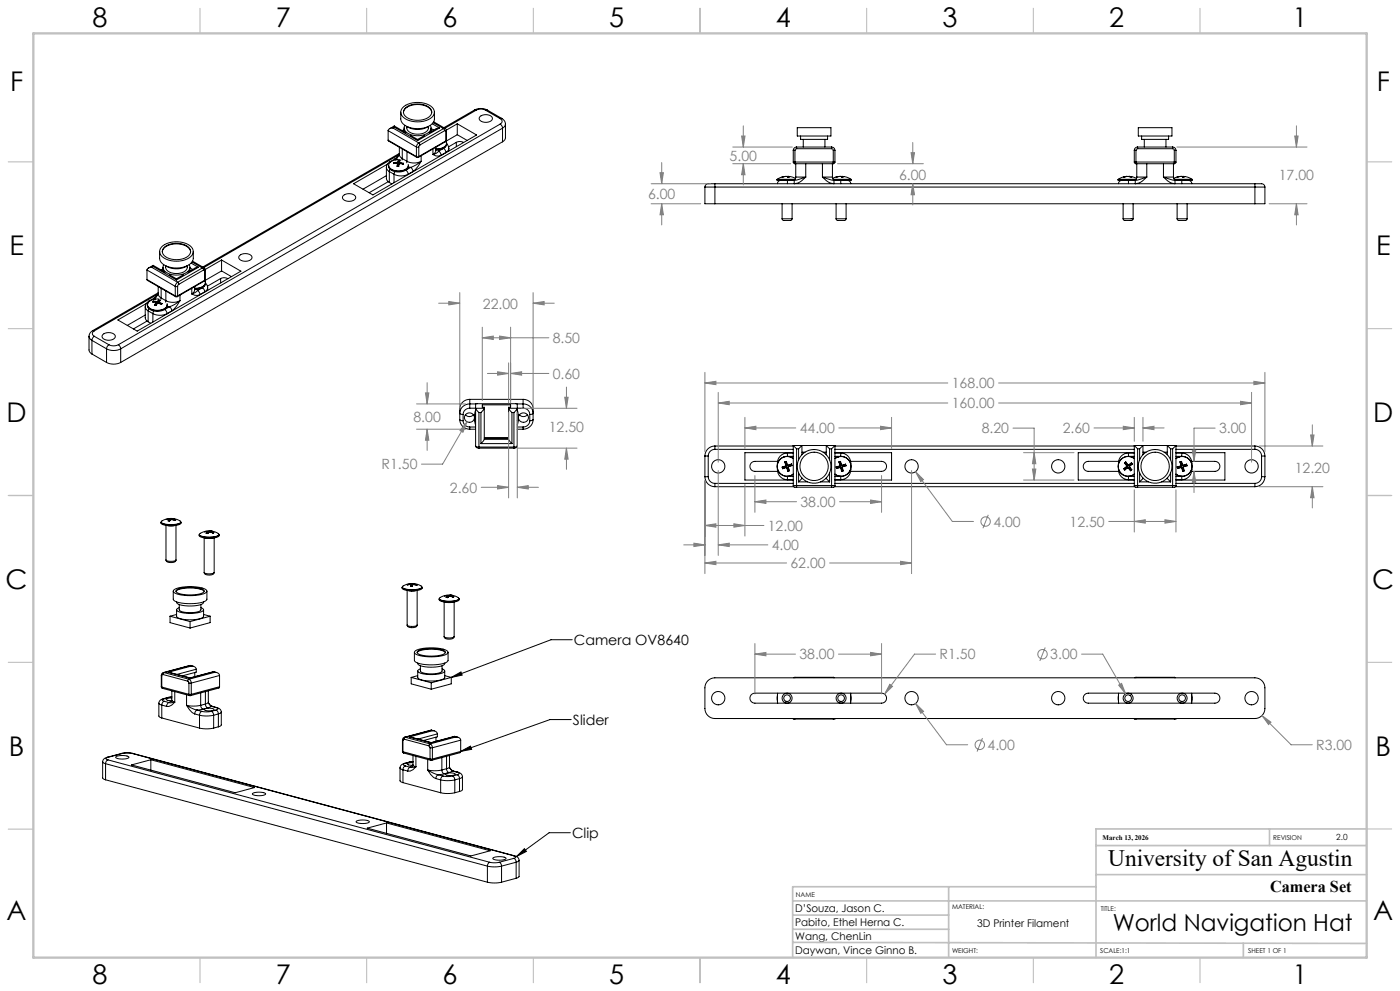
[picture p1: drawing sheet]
<svg xmlns="http://www.w3.org/2000/svg" width="420mm" height="297mm" viewBox="0 0 420 297" stroke-linecap="round" stroke-linejoin="round" font-family="sans-serif">
<defs><g id="words">
<g font-size="8.1">
<text x="27.7" y="8">8</text>
<text x="82.7" y="8">7</text>
<text x="132.7" y="8">6</text>
<text x="182.7" y="8">5</text>
<text x="232.7" y="8">4</text>
<text x="282.7" y="8">3</text>
<text x="332.7" y="8">2</text>
<text x="387.7" y="8">1</text>
<text x="3" y="27.2">F</text>
<text x="413" y="27.2">F</text>
<text x="2.8" y="76.5">E</text>
<text x="412.8" y="76.5">E</text>
<text x="2" y="126.5">D</text>
<text x="412" y="126.5">D</text>
<text x="1.7" y="176.5">C</text>
<text x="411.7" y="176.5">C</text>
<text x="2.7" y="226.5">B</text>
<text x="412.7" y="226.5">B</text>
<text x="2" y="275.7">A</text>
<text x="412" y="275.7">A</text>
<text x="27.7" y="295">8</text>
<text x="82.7" y="295">7</text>
<text x="132.7" y="295">6</text>
<text x="182.7" y="295">5</text>
<text x="232.7" y="295">4</text>
<text x="282.7" y="295">3</text>
<text x="332.7" y="295">2</text>
<text x="387.7" y="295">1</text>
</g>
<g font-size="7.1">
<text x="332.5" y="259.6">University of San Agustin</text>
<text x="333.8" y="279">World Navigation Hat</text>
</g>
<text font-size="4.9" x="381" y="267.5">Camera Set</text>
<g font-size="4.2" fill="#808080">
<text x="218.9" y="48.3">5.00</text>
<text x="269.7" y="53.9">6.00</text>
<text x="383.7" y="53.9">17.00</text>
<text x="194.4" y="59.6">6.00</text>
<text x="144.9" y="92.5">22.00</text>
<text x="165.8" y="102.8">8.50</text>
<text x="165.8" y="113.5">0.60</text>
<text x="285.5" y="116.4">168.00</text>
<text x="285.5" y="122.4">160.00</text>
<text x="124" y="126.5">8.00</text>
<text x="164.7" y="129.5">12.50</text>
<text x="239.9" y="129.9">44.00</text>
<text x="294.5" y="129.9">8.20</text>
<text x="318.8" y="129.9">2.60</text>
<text x="365.7" y="129.9">3.00</text>
<text x="114.5" y="140.7">R1.50</text>
<text x="388.4" y="141.6">12.20</text>
<text x="135" y="147.6">2.60</text>
<text x="240.1" y="152">38.00</text>
<text x="230.3" y="159.1">12.00</text>
<text x="298" y="157.9">4.00</text>
<text x="320.9" y="157.9">12.50</text>
<text x="231.5" y="164.9">4.00</text>
<text x="237.2" y="170.3">62.00</text>
<text x="239.8" y="197.6">38.00</text>
<text x="281.9" y="197.6">R1.50</text>
<text x="315.1" y="197.6">3.00</text>
<text x="296.3" y="224.8">4.00</text>
<text x="394.9" y="224.8">R3.00</text>
</g>
<g font-size="4.2">
<text x="172.2" y="193.4">Camera OV8640</text>
<text x="171.9" y="217.3">Slider</text>
<text x="171.6" y="251.2">Clip</text>
</g>
<g font-size="3.2">
<text x="238.5" y="273.3">D’Souza, Jason C.</text>
<text x="238.5" y="281.6">Wang, ChenLin</text>
<text x="238.5" y="277.6">Pabito, Ethel Herna C.</text>
<text x="293.1" y="277.9">3D Printer Filament</text>
<text x="238.5" y="285.8">Daywan, Vince Ginno B.</text>
</g>
<text font-size="2.5" x="400.9" y="251.8">2.0</text>
<text font-size="2.1" x="330.8" y="251.8">March 13, 2026</text>
<g font-size="2">
<text x="382" y="251.8">REVISION</text>
<text x="238.7" y="268.7">NAME</text>
<text x="285.6" y="272.5">MATERIAL:</text>
<text x="330.2" y="273">TITLE:</text>
<text x="285.6" y="285.5">WEIGHT:</text>
<text x="330.1" y="285.6">SCALE:1:1</text>
<text x="374.5" y="285.6">SHEET 1 OF 1</text>
</g>
</g></defs>
<g fill="none" stroke="#000" stroke-width=".3">
<path d="M116.4 39.2l8.5 4.9M116.4 39.2v2.8M117.9 38.3a1.25 1.25 0 0 0-1.5 .9M117.9 38.3l7.7 4.5M118.3 37.8v.3M118.3 37.8l3.5 2M118.3 37.8l-1.4 .8M118.3 38.1l-.4 .2M118.3 38.1l7 4M120.2 33.6v2.1a3.5 3.5 0 0 0 3.5 2.7 5.9 5.9 0 0 0 6.5-2.2l.1-2.6M120.7 32.4a7.1 7.1 0 0 1 9-.2 2.19 2.19 0 0 1-1.2 3.6 7.3 7.3 0 0 1-7.9-1 1.83 1.83 0 0 1 .1-2.4zM121 33.7a3.2 3.2 0 0 1 3.3-2.3 4.8 4.8 0 0 1 5.2 2v.3"/>
<path d="M121.2 38.3v1.2M121.2 38.8l-.5 .4M121.5 37.6a1.82 1.82 0 0 0 1.4 2.6 5.5 5.5 0 0 0 6.2-1.1l.2-.9-.2-.6M121.8 32.2a5.9 5.9 0 0 1 7.5 .6 1.99 1.99 0 0 1-1.6 2.8 5.8 5.8 0 0 1-6.5-1.2 1.61 1.61 0 0 1 .6-2.2zM122 37.9a2.17 2.17 0 0 0 2.4 2.3 3.6 3.6 0 0 0 4.1-1.6v-.7M122.1 37.9a6.1 6.1 0 0 0 6.4 0M129.3 38.3v1.2M129.3 39.3l.2 .1M129.3 38.5l.8 .5M129.7 37.1l2.2 1.2M130 36.8l3.1 1.7M130.1 36.5l3.5 2"/>
<path d="M131.9 38.3l-.8 .2-2.4 1.3M131.9 38.3l-6.6 3.8M133.1 38.5l.3 .7M133.1 38.5l-7.5 4.3M133.4 39.2l.4 .2M133.4 39.2l-7.4 4.2M133.6 38.5l.3 .7M133.6 38.5h-.5M133.8 39.4v2.8M133.9 39.2l-.1 .2M133.9 39.2v2.8M137.2 37.1l-3.3 1.9"/>
<path d="M137.2 37.1l5.8 3.4-31.1 17.9-5.8-3.3 10.1-5.9M137.2 37.1v3.3M142.3 33l1.8-.5 2.1 .5M142.3 33h.5M142.3 33l-9.1 5.3M142.8 33a3.1 3.1 0 0 1 2.9 0M142.8 33l-9.3 5.4M144 34.9a2.65 2.65 0 0 1 3.7 .4 1.95 1.95 0 0 1-2.8 1.3 1 1 0 0 1-1-.6 1 1 0 0 1 .1-1.1zM145.7 33l4.4 2.6M146.2 33h-.5M146.2 33l4.4 2.5M150.1 35.6a.86 .86 0 0 1 .5 .8 .86 .86 0 0 1-.5 .8"/>
<path d="M150.1 37.2l.5 .5 .2 .7M150.1 37.2l-114.6 66.1M150.6 35.5l.7 .7 .3 1M150.6 35.5l-.5 .1M150.8 38.4l-114.6 66.1M150.8 38.4v4.1M151.6 37.2v4.1l-.2 .6-.6 .6M151.6 37.2l-.2 .7-.6 .5M239.2 38.3h10.1v2.5h-10.1zM341.5 38.3h10.1v2.5h-10.1zM103 58.6a2.65 2.65 0 0 1 3.7 .4 1.95 1.95 0 0 1-2.8 1.2 1 1 0 0 1-1-.5 1 1 0 0 1 .1-1.1zM115.9 50.2l.1 3.6 .8 .9"/>
<path d="M115.9 50.2l.2 .6 .7 .6M115.9 52.7l-7 4M116.4 42l8.6 5.1M116.4 42l8.5 4.9M116.5 54.5l-5.8 3.3M116.6 49.6a3.3 3.3 0 0 0 4.5 1.5 1.87 1.87 0 0 0 1.5-1.5 2.24 2.24 0 0 1-2.8 1.9 2.61 2.61 0 0 1-3.2-1.9zM116.8 51.4l1.4 .8M116.8 51.4v3.3M116.8 54.7l.8 .4M117 50.7l-.2 .7M117 48.5l-.9 .9-.2 .8M117.3 48.5h-.3"/>
<path d="M118.1 48.7v.3h1.1M118.1 48.7l.1 .2M118.2 52.2a4.7 4.7 0 0 0 4.3 0M118.2 52.2v2.6M118.2 48.9h.1M118.2 48.9v.1M118.4 47.7h.5M118.4 47.7l-1.4 .8M118.4 47.7l1.4-1.5-.9 1.5M118.5 51.4l-.3 .8M118.9 47.7l.1 .2M118.9 47.7l-.3 .2"/>
<path d="M119.1 49.8h.5M119.2 49h.1M119.2 48.9l.2 .2M119.2 49.8h.3M119.2 48.8l-1 .1M119.2 48.8v.1M119.2 48.7h-1.1M119.2 48.7v.1M119.3 49l-.2 .8M119.3 49l.1 .1M119.3 48.6l-.1 .1M119.3 48.6l.1 .1"/>
<path d="M119.4 49.1h.1M119.4 49.1l-.3 .7M119.4 49.6l-.1 .2M119.4 49.1v.5M119.4 49.6h.1M119.4 49.2v.1M119.4 48.7l-.2 .1M119.4 48.7v.5M119.5 48.1l.5 .1M119.5 48.1l-.2 .5M119.5 48.1l.1 .2M119.5 49.8h.1"/>
<path d="M119.6 48.3h.3M119.6 48.6l-.2 .6M119.6 48.6h.2M119.6 48.3v.3M119.6 48.3l-.2 .4M119.6 48.3h.1M119.6 46.4l-58.5 33.8M119.7 49.1l-.2 .7M119.7 48.7v.3M119.7 48.7l.2 .2M119.7 48.7h.1M119.8 49.1l-.2 .7"/>
<path d="M119.8 49.1h-.1M119.8 44.1l.1 2.5 .8 .9M119.8 46l-59 34M119.8 48.7h.1M119.8 48.7h-.1M119.9 48.3l-.2 .4M119.9 49l-.1 .1M119.9 49h.1M119.9 49l-.2 .1M119.9 48.9l1 .2M119.9 48.9v.1M119.9 48.7l1.1 .2"/>
<path d="M119.9 48.7v.2M120 48.2l-.2 .5M120 48.2l-.1 .1M120.1 47.9a3.2 3.2 0 0 0-3.5 1.4 2.52 2.52 0 0 0 3.2 1.9l1.3-.2a1.54 1.54 0 0 0 1.4-1.7M120.7 47.5l-.1 .5M120.7 47.5l1.4 .8M120.7 44.6v2.9M120.9 49.1v.1M120.9 49.1h.1M121 48.9v.3l-1.1-.2M121 48.9l-.1 .2M121.7 51l.5 .5 .3 .7"/>
<path d="M121.7 51h.1M122.1 48.3a4.7 4.7 0 0 0 4.2 0M122.1 48.3l-.1 .5M122.1 45.5v2.8M122.5 52.2v.1M122.5 50l.7 .2M123.1 40.6l2.2 1.2M123.2 50.2l.5 .5 .2 .7M123.2 50.2l-1.5 .8M123.9 51.4l-1.4 .8M124.9 44.1h.7M124.9 46.9h.7"/>
<path d="M124.9 46.9l.1 .2M124.9 44.1v2.8M125 47.1h.5M125.3 41.8v.3M125.6 42.8l-.5 .6-.2 .7M125.6 42.8l.4 .6M125.6 46.9l-.1 .2M125.6 44.1v2.8M126 43.4l-.4 .7M126.3 48.3l-.8 1.5-1.6 1.6M126.3 48.3l-1.4 1.1-1.7 .8M126.3 46.7v1.6"/>
<path d="M127.4 40.6l-2.1 1.2M129.9 46.3a2.26 2.26 0 0 0 2.4 .2M129.9 44.6v1.7M130.8 44.1a1.82 1.82 0 0 1-.9 2.2M131.4 44.9l.2 .4M131.6 45.3l-.7 .7-1 .3M131.6 45.3l.5 .5 .2 .7M133.1 44.5l.5 .5 .2 .7M133.1 44.5l-1.5 .8M133.1 44.5h.1M133.7 42.5l-8.2 4.6M133.8 42.2l-.1 .3"/>
<path d="M133.8 45.7v.1M133.8 42.2l-8.2 4.7M133.8 45.7l-1.5 .8M133.9 42l-.2 .5M133.9 42l-.1 .2M134 43.1l.5 .8 .1 .6M134 43l-.2-.6a1.38 1.38 0 0 1-1.1 1.9l-1.9 .3M134 43a2.55 2.55 0 0 1-3.2 1.9M134 43a2.67 2.67 0 0 1-3.2 1.7M134.6 44.5l-.2 .6-.6 .6M134.6 44.5v.8M136.9 42.7l1.3-.3 .9 .3"/>
<path d="M136.9 42.7l-2.3 1.3M136.9 42.7v1.3M137.2 40.4l-3.4 1.9M137.2 40.4l3 1.7M150.8 42.5l-114.6 66.1M211.5 56.1h3M211.5 56.1v5h3M214.5 55.1v1M214.5 55.1h-2a1 1 0 0 0-1 1M214.5 56.1v5M214.5 56.1h162M214.5 55.1h162"/>
<path d="M233.1 53.8v.3h3.1v1M233.1 53.8h5.4M233.2 53.7l-.1 .1M233.2 53.7h5.3M234.1 54.1h.1M234.2 54.1a1 1 0 0 0-1 1M235.4 52.9h.5M235.4 52.9l-2.2 .8M235.9 52.9l.9 .1-.3-.1M235.9 52.9l-1.3 .1 .8-.1M236.2 54.1h2.1M236.2 52.9h.1"/>
<path d="M236.3 52.9h.1M236.3 52.9h-.2M236.4 53h.1M236.4 53h.2M236.4 52.9h.1M236.5 52.9h.1M236.5 52.9l-.1 .1M236.5 52.9l2.1 .6M238 48.6h.5M238 45.1h.5M238 48.6l.5 .5M238 45.1v3.5"/>
<path d="M238.5 48.6v.5M238.5 48.6h11.5M238.5 45.1v3.5M238.5 49.1h11.5M238.7 53.1h3M238.7 53.1l-.1 .5M238.7 49.1v4M239 44.6l-.5 .5M239 44.1a1 1 0 0 0-1 1M239 44.1v.5M239 44.6h10.5M239 44.1h10.5"/>
<path d="M240.2 40.8v1h8.1v-1M241 41.8v2.3M241.7 53.1a5 5 0 0 1-3.4 2v-1M241.7 53.1l-3.4 1M241.7 49.1v4M246.7 53.1a4.9 4.9 0 0 0 3.5 2v-1M246.7 53.1h3M246.7 53.1l3.5 1M246.7 49.1v4M247.5 41.8v2.3M249.5 44.6l.5 .5M249.5 44.1v.5"/>
<path d="M249.5 44.1a1 1 0 0 1 1 1M249.7 53.1l.2 .5M249.7 49.1v4M249.9 53.7h5.4M250 53.8h5.3M250 48.6h.5M250 45.1h.5M250 48.6v.5M250 45.1v3.5M250.2 54.1h2.1M250.5 48.6l-.5 .5M250.5 45.1v3.5"/>
<path d="M251.4 52.9l-1.6 .6M252 52.9h-.6M252.1 52.9h.1M252.1 52.9l-1.3 .1 .6-.1M252.2 52.9h-.2M252.2 52.9l.3 .1M252.6 53h.1M252.6 52.9h-.3M252.7 52.9l1.4 .2 1.2 .6M252.7 52.9l.3 .1h-.5M252.7 52.9l-.1 .1M254.3 54.1h-.1a1 1 0 0 1 1 1"/>
<path d="M255.3 53.7v.1M255.3 53.8v.3h-3.1v1M335.4 53.8v.3h3.1v1M335.4 53.8h5.4M335.5 53.7l-.1 .1M335.5 53.7h5.4M336.4 54.1h.1M336.5 54.1a1 1 0 0 0-1 1M338 52.9l-1.3 .2-1.2 .6M338 52.9h.1M338 52.9l-.9 .1 1.3-.1 1.1 .1-.6-.1M338.5 54.1h2.1"/>
<path d="M338.6 52.9h.2M338.8 52.9h.1M338.8 52.9l-.1 .1M338.9 52.9l-.1 .1M338.9 52.9h.1M338.9 52.9l2.1 .6M340.3 48.6h.5M340.3 45.1h.5M340.3 48.6l.5 .5M340.3 45.1v3.5M340.8 48.6v.5M340.8 48.6h11.5"/>
<path d="M340.8 49.1h11.5M340.8 45.1v3.5M341 53.1h3M341 53.1l-.1 .5M341 49.1v4M341.3 44.6l-.5 .5M341.3 44.1a1 1 0 0 0-1 1M341.3 44.1v.5M341.3 44.6h10.5M341.3 44.1h10.5M342.5 40.8v1h8.1v-1M343.3 41.8v2.3"/>
<path d="M344 53.1a5 5 0 0 1-3.4 2v-1M344 53.1l-3.4 1M344 49.1v4M349 53.1a4.9 4.9 0 0 0 3.5 2v-1M349 53.1h3M349 53.1l3.5 1M349 49.1v4M349.8 41.8v2.3M351.8 44.6l.5 .5M351.8 44.1v.5M351.8 44.1a1 1 0 0 1 1 1M352 53.1l.2 .5"/>
<path d="M352 49.1v4M352.2 53.7h5.4M352.3 53.8h5.3M352.3 48.6h.5M352.3 45.1h.5M352.3 48.6v.5M352.3 45.1v3.5M352.5 54.1h2.1M352.8 48.6l-.5 .5M352.8 45.1v3.5M353.7 52.9l-1.6 .6M354.3 52.9h-.6"/>
<path d="M354.4 52.9h.1M354.4 52.9l-1.3 .1 .6-.1M354.5 52.9l.8 .1-.3-.1M354.5 52.9h.1M354.9 53h.1M354.9 52.9h-.3M355 52.9l1.4 .2 1.2 .6M355 52.9l-.1 .1M356.5 54.1a1 1 0 0 1 1 1M356.6 54.1h.1M357.6 53.7v.1M357.6 53.8v.3h-3.1v1"/>
<path d="M376.5 56.1h3M376.5 55.1h1.9a1 1 0 0 1 1.1 1M376.5 55.1v1M376.5 56.1v5M379.5 56.1v5h-3M45.9 79.5v.4M45.9 79.5l3.6 2.1M45.9 79.5l-1.4 .8M45.9 79.9l-.4 .2M45.9 79.9l7 4M47.9 75.4v2a3.5 3.5 0 0 0 3.5 2.8 5.9 5.9 0 0 0 6.5-2.2l.1-2.6M48.4 74.1a7.1 7.1 0 0 1 9-.1 2.19 2.19 0 0 1-1.2 3.6 7.3 7.3 0 0 1-7.9-1.1 1.83 1.83 0 0 1 .1-2.4z"/>
<path d="M48.7 75.5a3.2 3.2 0 0 1 3.3-2.4 4.8 4.8 0 0 1 5.1 2.1l.1 .3M49.1 79.3a1.82 1.82 0 0 0 1.4 2.7 5.5 5.5 0 0 0 6.3-1.2l.2-.9-.2-.6M49.4 74a5.9 5.9 0 0 1 7.6 .6 1.99 1.99 0 0 1-1.7 2.8 5.8 5.8 0 0 1-6.4-1.2 1.61 1.61 0 0 1 .5-2.2zM49.7 79.6a2.17 2.17 0 0 0 2.4 2.3 3.6 3.6 0 0 0 4-1.5l.1-.8M49.8 79.7a6.1 6.1 0 0 0 6.3 0M57.3 78.8l2.2 1.3M57.6 78.5l3.1 1.8M57.8 78.3l3.4 2M66.5 77.9l5.8 3.4-31.1 17.9-5.8-3.3 8.5-4.9M66.5 77.9l-5 2.9M66.5 77.9v3.3M71.9 76.6a2.65 2.65 0 0 1 3.7 .4 1.95 1.95 0 0 1-2.8 1.2 1 1 0 0 1-1-.5 1 1 0 0 1 .1-1.1z"/>
<path d="M214.5 61.1h162M234.6 65.6l.5 .5h2.1l.4-.5M234.6 65.6h3M234.6 61.1v4.5M237.6 61.1v4.5M250.8 65.6l.5 .5h2.1l.4-.5M250.8 65.6h3M250.8 61.1v4.5M253.8 61.1v4.5M336.9 65.6l.5 .5h2.1l.4-.5M336.9 65.6h3M336.9 61.1v4.5"/>
<path d="M339.9 61.1v4.5M353.1 65.6l.5 .5h2.1l.4-.5M353.1 65.6h3M353.1 61.1v4.5M356.1 61.1v4.5M27.8 99.1l.5 .1M27.8 99.1l-.9 .9-.2 .8M28.3 99.2a.86 .86 0 0 0-.6 .8 .86 .86 0 0 0 .6 .8M43.6 91.9v3.7l.8 .8M43.6 94.4l-5.4 3.1M43.6 92l.2 .6 .6 .6M44.1 83.8l8.6 5.1"/>
<path d="M44.1 80.9l8.5 4.9M44.1 83.8l8.5 4.9M44.1 80.9v2.9M44.1 96.2l-4.1 2.4M44.2 91.4a2.4 2.4 0 0 0 3 1.9 2.56 2.56 0 0 0 3-1.7M44.2 91.4a2.95 2.95 0 0 0 3.6 1.7l1.2-.4a1.66 1.66 0 0 0 1.2-1.3M44.4 90.7l-.2 .7M44.4 93.2l1.5 .8M44.4 93.2v3.2M44.4 96.4l.8 .5M44.7 92.5l-.3 .7M44.7 90.3l-.9 .9-.2 .8"/>
<path d="M44.9 90.2l-.2 .1M45.5 80.1a1.25 1.25 0 0 0-1.4 .8M45.5 80.1l7.8 4.5M45.9 94a4.7 4.7 0 0 0 4.2 0M45.9 94v2.5M46 90.2l1 .2M46 90.2l-.2 .3 1 .1M46 90.2l.1 .2M46.1 90.4l.9 .1M46.1 90.4h.1M46.1 90.4l-.2 .2M46.1 90.4v.1"/>
<path d="M46.1 89.4l.5 .1M46.1 89.4l-1.4 .9M46.1 89.4l1.4-1.5-.9 1.6M46.1 93.2l-.2 .8M46.3 91.4l.5 .2M46.4 91.4l.4 .1M46.6 89.5l.1 .1M46.6 89.5l-.4 .2M46.8 90.6l.1 .2M46.8 90.6v.1M46.8 90.7l-.5 .7M46.8 90.7l.1 .1"/>
<path d="M46.9 90.8l-.6 .6M46.9 91h.1M47 91h.1M47 90.5l-.1 .8M47 90.4v.1M47.1 90.4h-.1M47.1 90.4l.1 .1M47.2 90.9l-.4 .7M47.2 90.9h.1M47.2 90.5h-.2M47.2 90.5v.3M47.3 90.9l-.5 .7"/>
<path d="M47.3 90.9h-.1M47.3 88.2l-19 11M47.4 90.8l-.1 .1M47.4 90.8l1 .5 .2-.3M47.4 90.8l-.2 .1M47.4 90.8h.1M47.5 85.9v2.5l.8 .9M47.5 87.7l-19.7 11.4M47.5 90.6v.3M47.5 90.7l-.1 .1M47.5 90.6l.1 .1M47.6 90.7l.9 .4"/>
<path d="M47.6 90.7v.2M47.6 90.5l-.1 .1M47.6 90.5v.1M47.6 90.6l1 .4M47.6 90.6v.1M47.6 89.9l.5 .1M47.6 89.9l-.5 .5M47.6 89.9l.1 .2M47.7 90.1l.2 .1M47.7 90.1v.3M47.7 90.1l-.5 .4M47.7 90.1h.1"/>
<path d="M47.7 89.6a2.93 2.93 0 0 0-3.4 1.7 2.89 2.89 0 0 0 3.5 1.7l1.2-.3a1.52 1.52 0 0 0 1.1-1.7M47.9 90.1l-.3 .4M48.1 90l-.5 .5M48.1 90l-.2 .1M48.3 89.3v.4M48.3 89.3l1.5 .8M48.3 86.4v2.9M48.5 91.1l-.2 .1M48.6 91l-.1 .1M48.9 80.1v1.1M48.9 80.6l-.6 .3M49.4 92.8l.5 .5 .2 .7"/>
<path d="M49.4 92.8h.1M49.8 90.1a4.7 4.7 0 0 0 4.2 0M49.8 90.1l-.1 .5M49.8 87.2v2.9M50.1 94v.1M50.2 91.8l.6 .1M50.2 91.2v.2M50.2 91.4v.1M50.8 82.3l2.1 1.3M50.8 91.9l.5 .6 .2 .7M50.8 91.9l-1.4 .9M51.5 93.2l-1.4 .8"/>
<path d="M52.6 85.8h.7M52.6 88.7h.7M52.6 88.7l.1 .2M52.6 85.8v2.9M52.7 88.9h.5M52.9 83.6v.3M53.3 84.6l-.5 .5-.2 .7M53.3 84.6l.3 .6M53.3 88.7l-.1 .2M53.3 85.8v2.9M53.6 85.2l-.3 .6M54 90.1l-.9 1.5-1.6 1.6"/>
<path d="M54 90.1l-1.4 1-1.8 .8M54 88.4v1.7M55.1 82.3l-2.2 1.3M57 80.1v1.1M57 81l.2 .1M57 80.3l.8 .5M57.5 88.1a2.26 2.26 0 0 0 2.5 .2M57.5 86.4v1.7M58.4 85.9a1.82 1.82 0 0 1-.9 2.2M59 86.7l.3 .4M59.3 87.1l-.8 .6-1 .4M59.3 87.1l.5 .5 .2 .7"/>
<path d="M59.5 80.1l-.8 .1-2.3 1.4M59.5 80.1l-6.6 3.8M60.7 80.3l.4 .6M60.7 86.2l.5 .6 .2 .7M60.7 80.3l-7.4 4.3M60.7 86.2l-1.4 .9M60.7 86.2h.1M61.1 80.9l.3 .2M61.1 80.9l-7.5 4.3M61.2 80.3l.4 .6M61.2 80.3h-.5M61.3 84.2l-8.1 4.7"/>
<path d="M61.4 84l-.1 .2M61.4 84l-8.1 4.7M61.4 81.1v2.9M61.4 87.5h.1M61.4 87.5l-1.4 .8M61.6 83.8l-.3 .4M61.6 80.9l-.2 .2M61.6 83.8l-.2 .2M61.6 80.9v2.9M61.7 84.9l.5 .8 .1 .5M61.7 84.8l-.3-.7a1.38 1.38 0 0 1-1 2l-2 .3M61.7 84.8a2.55 2.55 0 0 1-3.3 1.9"/>
<path d="M61.7 84.8a2.67 2.67 0 0 1-3.3 1.7M62.3 87v-.8l-.2 .7-.7 .6M66.2 83.5l1.3-.3 .9 .3M66.2 83.5l-4 2.3M66.2 83.5v1.3M66.5 81.2l-5 2.9M66.5 81.2l2.9 1.7M26.7 100.8v4.1l.2 .6 .7 .6M26.7 100.8l.2 .7 .7 .5M27.6 102l4.4 2.5M27.6 106.1l4.4 2.5M27.6 102v4.1"/>
<path d="M28.3 100.8l-.5 .5-.2 .7M28.3 100.8l4.4 2.5M30.9 100.3a2.65 2.65 0 0 1 3.7 .3 1.95 1.95 0 0 1-2.9 1.3 1 1 0 0 1-.9-.5 1 1 0 0 1 .1-1.1zM32 104.5a4.7 4.7 0 0 0 4.2 0M32 108.6a4.7 4.7 0 0 0 4.2 0M32 104.5v4.1M32.7 103.3l-.5 .5-.2 .7M32.7 103.3a3.1 3.1 0 0 0 2.8 0M35.5 103.3l.5 .5 .2 .7M36.2 104.5v4.1M140.9 119.7a2.91 2.91 0 0 0-3 2.8v3.3M140.9 119.7v1.4"/>
<path d="M140.9 119.7h16M156.9 119.7a2.91 2.91 0 0 1 3 2.8v3.3M156.9 119.7v1.4M137.9 125.8a2.94 2.94 0 0 0 3 2.8M137.9 125.8l1 .3M138.9 126.1l.2 .8 .5 .6 1.3 .5M138.9 124.2v1.9M139.6 124.3a1.56 1.56 0 0 0 2.4 0M140.9 122.3l4.4 .1-1 1.2M140.9 121.1v1.2M140.9 121.1a2.72 2.72 0 0 0-2.9 2.9l.9 .2M140.9 122.3l-.8 .2-.7 .5-.5 1.2"/>
<path d="M140.9 128v.6M140.9 128.6h1.8M140.9 121.1h1.9M140.9 128h1.8M142.4 124.2h.3M142.4 126.1h.3M142.4 126.1l.3 1.3M142.4 124.2v1.9M142.7 133.6l.2 .5 .8 .2M142.7 133.6l1 .4M142.7 122.4l1 1.2M142.7 133.6v-12.4l.5-.2 11.9 .1 .1 12.5"/>
<path d="M142.7 122.9l-.3 1.3M143.7 134v.3M143.7 134.3h10.5M143.7 123.6v10.4M143.7 123.6h.6M143.7 134h10.5M144.3 123.6v9.3M144.3 132.9h9.3M145.3 131.7l-1 1.2M145.3 131.7v-9.6h-.6v-.8h8.5v.8h-.6v9.6M145.3 131.7h7.3M145.3 131.2h7.3"/>
<path d="M145.3 131.4h7.3M152.6 131.7l1 1.2M153.6 123.6h.6M153.6 123.6v9.3M154.2 134v.3M154.2 123.6v10.4M155.1 121.1h1.8M155.2 133.6l-.3 .6-.7 .1M155.2 122.4l-1 1.2M155.2 133.6l-1 .4M155.2 122.9l.2 1.3M155.2 128.6h1.7"/>
<path d="M155.2 128h1.7M155.4 124.2h-.2M155.4 126.1h-.2M155.4 126.1l-.2 1.3M155.4 124.2v1.9M155.8 124.3a1.56 1.56 0 0 0 2.4 0M156.9 122.3l-4.3 .1 1 1.2M156.9 121.1v1.2M156.9 121.1a2.72 2.72 0 0 1 2.9 2.9l-.9 .2M156.9 122.3l1.4 .5 .5 .7 .1 .7M156.9 128v.6M158.9 126.1l-.1 .8-.5 .6-1.4 .5"/>
<path d="M158.9 124.2v1.9M159.9 125.8a2.94 2.94 0 0 1-3 2.8M159.9 125.8l-1 .3M211.5 136.7h1M211.5 136.7v6.2M212.5 136.7v6.2M214.5 134.7a2 2 0 0 0-2 2M214.5 133.7a3 3 0 0 0-3 3M214.5 133.7v1M214.5 133.7h23.5M214.5 134.7h23.5M233.2 138.8h.1"/>
<path d="M233.2 138.8v.2M233.3 138.3h-6.8a1.5 1.5 0 0 0-1.5 1.5 1.5 1.5 0 0 0 1.5 1.5h6.8M234.6 140l.2 .5M234.6 140l.2 .1M235.2 136.9a3 3 0 0 1 2.8 .5M235.2 136.9a3 3 0 0 0-1.7 4.3 3 3 0 0 0 4.5 .9M235.2 137a2.96 2.96 0 0 0-1.7 4.2 2.96 2.96 0 0 0 4.5 .9M235.2 137a2.96 2.96 0 0 1 2.8 .5M235.4 138.4l.4 1.1M235.4 138.4l.2 .1M235.6 138.5l.3 1M235.7 139.6l-1.1 .4"/>
<path d="M235.7 139.6v.1M235.7 139.7l-.9 .4M235.8 139.5l-.1 .1M235.8 138.4l.4 1M235.8 138.4l-.2 .1M235.9 139.5h-.1M235.9 139.5l-.2 .2M235.9 138.3l.4 1.1M235.9 138.3l-.5 .1M235.9 138.3l-.1 .1M236.2 139.4l.2 .1M236.2 135.8a3 3 0 0 0-3 3"/>
<path d="M236.2 135.8v1M236.2 135.8h1.8M236.2 136.8h1.8M236.2 136.8h.1M236.3 139.4h.1M236.3 139.4h-.1M236.4 139.4v.1M236.5 139.8v.1M236.5 139.8l-.1 .3M236.5 139.9v.1M237.4 139.2l.1 .3M237.4 139.2l-1 .3"/>
<path d="M237.4 139.1l.2 .4M237.4 139.1l-1 .3M237.4 139.1v.1M237.5 139.5l-1 .3M237.5 139.5h.1M237.6 139.5l-1.1 .4M238 133.5l1 1M238 133.5v12M238 135.7h-14.5v8.2h14.5M238 133.5h12.5M239 134.5v11M239 134.5h.6"/>
<path d="M239.6 134.5l1-1v2.8M239.6 134.5v3.3M240.6 135.5h.9M247 135.5h.9M248.9 134.5l-1-1v2.8M248.9 134.5h.6M248.9 134.5v3.3M249.5 134.5v11M250.5 133.5l-1 1M250.5 137.5a2.96 2.96 0 0 1 4 .3 2.96 2.96 0 0 1 0 4 2.96 2.96 0 0 1-4 .3M250.5 133.5v12M250.5 135.7h17v8.2h-17"/>
<path d="M250.5 133.7h89.8M250.5 135.8h1.7M250.5 134.7h89.8M250.5 136.8h1.7M250.5 137.4a3 3 0 0 1 4 .3 3 3 0 0 1 0 4.1 3 3 0 0 1-4 .3M250.8 139.9l.2 .5M251.7 138.4l.3 1.1M251.7 138.4l.1 .1M251.8 138.5l.3 1M251.9 139.6l-1.1 .3M251.9 139.6v.1M251.9 139.7l-1.1 .2"/>
<path d="M252 139.5l-.1 .1M252.1 139.5h-.1M252.1 139.5l-.2 .2M252.1 138.4l.3 1M252.1 138.4l-.3 .1M252.2 138.3l.3 1.1M252.2 138.3l-.5 .1M252.2 138.3l-.1 .1M252.2 135.8a3 3 0 0 1 3 3M252.2 135.8v1M252.2 136.8h.1M252.4 139.4l.2 .1"/>
<path d="M252.5 139.4h.1M252.5 139.4h-.1M252.6 139.4v.1M252.7 139.8v.1M252.7 139.8l-.1 .3M252.7 139.9v.1M253.6 139.2l.1 .3M253.6 139.2l-1 .3M253.7 139.5l-1 .3M253.7 139.5l.1 .1M253.7 139.1l.1 .5M253.7 139.1l-1.1 .3"/>
<path d="M253.7 139.1l-.1 .1M253.8 139.6l-1.1 .3M255.2 138.8h.1M255.2 138.3h9.3a1.5 1.5 0 0 1 1.5 1.5 1.5 1.5 0 0 1-1.5 1.5h-9.3M255.2 138.8v.2M335.5 138.8h.1M335.5 138.8v.2M335.6 138.3h-9.1a1.5 1.5 0 0 0-1.5 1.5 1.5 1.5 0 0 0 1.5 1.5h9.1M337.3 138.8l.7 .8M337.3 138.8h.2M337.5 138.8l.6 .8M337.7 138.6l.6 .8"/>
<path d="M337.7 138.6l-.2 .2M337.7 138.4l.7 .9M337.7 138.4l-.4 .4M337.7 138.4v.2M338 139.8l-.9 .7M338 139.8l.1 .1M338 139.6v.2M338.1 139.9l-.8 .6M338.1 139.6h-.1M338.1 139.6v.3M338.3 139.4h.3M338.4 139.3l.2 .1"/>
<path d="M338.4 139.3l-.1 .1M338.5 135.8a3 3 0 0 0-3 3M338.5 135.8v1M338.5 135.8h1.8M338.5 136.8h1.8M338.5 136.8h.1M338.6 139.4h.1M338.8 140l.6 .7M338.8 139.7l.1 .1M338.8 139.7v.3M338.9 139.9l.6 .9M338.9 139.9l-.1 .1"/>
<path d="M338.9 139.8v.1M339.4 138.8l.2 .3M339.4 138.7l.4 .4M339.4 138.7l-.8 .7M339.6 139.1l-.8 .6M339.6 139.1h.2M339.8 139.1l-.9 .7M340.3 137.4a3 3 0 0 0-4.1 .3 3 3 0 0 0 0 4.1 3 3 0 0 0 4.1 .3 2.97 2.97 0 0 1-4.8-2 2.97 2.97 0 0 1 4.2-3l.6 .4M340.3 133.5l1 1M340.3 133.5v12M340.3 135.7h-16.8v8.2h16.8M340.3 133.5h12.5"/>
<path d="M341.3 134.5h.6M341.3 134.5v11M341.9 134.5l1-1v2.8M341.9 134.5v3.3M342.9 135.5h.9M349.3 135.5h.9M351.2 134.5l-1-1v2.8M351.2 134.5h.6M351.2 134.5v3.3M351.8 134.5v11M352.8 133.5l-1 1M352.8 137.5a2.96 2.96 0 0 1 4 .3 2.96 2.96 0 0 1 0 4 2.96 2.96 0 0 1-4 .3"/>
<path d="M352.8 133.5v12M352.8 135.7h14.7v8.2h-14.7M352.8 133.7h23.7M352.8 135.8h1.7M352.8 134.7h23.7M352.8 136.8h1.7M352.8 137.4a3 3 0 0 1 4 .3 3 3 0 0 1 0 4.1 3 3 0 0 1-4 .3M353.1 139.9l.2 .5M353.1 139.9l.2 .1M354 138.4l.3 1.1M354 138.4l.1 .1M354.1 138.5l.3 1"/>
<path d="M354.2 139.6l-1.1 .3M354.2 139.6l.1 .1M354.3 139.7l-1 .3M354.3 139.5l-.1 .1M354.4 139.5h-.1M354.4 139.5l-.1 .2M354.4 138.4l.3 1M354.4 138.4l-.3 .1M354.5 138.3l.3 1.1M354.5 138.3l-.5 .1M354.5 138.3l-.1 .1M354.5 135.8a3 3 0 0 1 3 3"/>
<path d="M354.5 135.8v1M354.5 136.8h.1M354.7 139.4l.2 .1M354.8 139.4h.1M354.8 139.4h-.1M354.9 139.4v.1M355 139.8v.1M355 139.8l-.1 .3M355 139.9v.1M355.9 139.2l.1 .3M355.9 139.2l-1 .3M356 139.5l-1 .3"/>
<path d="M356 139.5l.1 .1M356 139.1l.1 .5M356 139.1l-1.1 .3M356 139.1l-.1 .1M356.1 139.6l-1.1 .3M357.5 138.8h.1M357.5 138.3h7a1.5 1.5 0 0 1 1.5 1.5 1.5 1.5 0 0 1-1.5 1.5h-7M357.5 138.8v.2M376.5 134.7a2 2 0 0 1 2 2M376.5 133.7v1M376.5 133.7a3 3 0 0 1 3 3M378.5 136.7h1"/>
<path d="M378.5 136.7v6.2M379.5 136.7v6.2M48.3 156.5a5.3 5.3 0 0 0 4.7 .7l.9-.3 .4-.4v.3a5.9 5.9 0 0 1-5.4 .4l-.6-.3zM49.8 157.5v10.3M50.2 157.5h2.2M50.6 155.6h.3M50.9 155.6v.1M50.9 155.6l-1 .1M50.9 155.6l.1 .1M50.9 155.6h.1M50.9 155.7l-.5 .4 .5 .1M50.9 155.7l.1 .1"/>
<path d="M51 155.8l-.4 .3M51 155.8v.2M51 155.7v.1M51.1 155.9l-.3 .3M51.4 155.7l-.5 .5M51.5 155.7h-.1M51.5 155.7l1 .3M51.5 155.7h.1M51.6 155.7h.1M51.7 155.7l.9 .3M51.7 155.5l-.1 .2M51.7 155.5v.1"/>
<path d="M51.7 155.6l1 .3-.2 .1M51.7 155.6v.1M51.7 155.4h.5l-.5 .1M51.7 155.4l.1 .1M51.7 155.4a3.3 3.3 0 0 0-3.3 1.1 6.5 6.5 0 0 0 5.8 0l-.5-.6-1.6-.5M51.7 155.4h.2M52.6 155.9l-.1 .1M52.8 157.5v10.3M61.6 159.3l-.3 .1h1M61.6 159.3v.1M62.1 159.4h.4M62.3 159.4l.2 .1"/>
<path d="M62.3 159.4h.1M62.4 159.4h.1M62.4 159.4l-.6 .4 .5 .1M62.4 159.4l.1 .1M62.4 159.8l-.2 .1M62.5 159.5l-.5 .4M62.5 159.5v.2M62.5 159.4v.3M62.6 159.2l-1 .1M62.6 159.2l-.1 .2M62.7 159.2h-.1M62.7 159.2l.1 .1"/>
<path d="M62.8 159.5h.1M62.8 159.3l-.3 .1M62.8 159.3v.2M62.8 159.5l-.5 .4M62.9 159.4l-.1 .1M62.9 159.4l.1 .1M62.9 159.5h-.1M62.9 159.5l1 .3M63 159.4v.1M63 159.4l.1 .1M63.1 159.3h-.3M63.1 159.3l-.1 .1"/>
<path d="M63.1 159.5l.9 .2M63.1 159.3h.1M63.2 159.3l1 .3-.3 .2M63.2 159.3l-.1 .2M63.2 159.1l.5 .1M63.2 159.1l-.5 .1M63.2 159.1l.1 .2M63.2 159.1a3.5 3.5 0 0 0-3.4 1.2 6.5 6.5 0 0 0 5.9 0l-.5-.6-1.5-.5M63.2 159.1l.2 .1M63.7 159.2l-.6 .1M64.1 159.7l-.2 .1M211.5 142.9h1"/>
<path d="M211.5 142.9a3 3 0 0 0 3 3M212.5 142.9a2 2 0 0 0 2 2M214.5 144.9v1M214.5 145.9h23.6M214.5 144.9h23.5M233.2 140.8a3 3 0 0 0 3 3M233.2 140.8h.1M233.2 140.5v.3M234.8 140.1l.1 .2M234.9 140.3l-.1 .2M235.8 140l.1 .1M235.8 140l-.9 .3"/>
<path d="M235.8 140l.3 .1M235.9 140.1l.1 .1M235.9 140.1l-1.1 .4M236 140.2l.4 1M236.1 140.1l-.1 .1M236.1 140.1l.3 1M236.2 142.8h.1M236.2 142.8v1M236.2 143.8h1.8M236.2 142.8h1.8M236.4 140.1l.3 .9M236.4 141.1v.1"/>
<path d="M236.5 140l.3 1.1M236.5 140l-.1 .1M236.7 141l-.3 .1M236.7 141l.1 .1M236.8 141.1l-.4 .1M238 145.5h1M238 145.5a.79 .79 0 0 0 1 .5M239 145.5v.5M239 145.5h10.5M239 146h10.5M239.6 141.7v2.7M239.6 144.4h2.7"/>
<path d="M240.6 143.4l-1 1M240.6 143.3v.1M240.6 143.4h.1M246.2 144.4h2.7M247.7 143.4h.2M247.9 143.4l1 1M247.9 143.3v.1M248.9 141.7v2.7M249.5 145.5h1M249.5 145.5v.5M250.3 145.9h90.1M250.5 145.5a.79 .79 0 0 1-1 .5"/>
<path d="M250.5 143.8h1.7M250.5 144.9h89.8M250.5 142.8h1.7M251 140l.1 .3M251.1 140.3l-.1 .1M252 140l.1 .1M252 140l-.9 .3M252 140l.3 .1M252.1 140.1l.1 .1M252.1 140.1l-1.1 .3M252.2 140.2l.3 1.1M252.2 142.8v1"/>
<path d="M252.3 142.8h-.1M252.3 140.1l-.1 .1M252.3 140.1l.2 1.2M252.6 140.1l.3 .9M252.7 140l.3 1.1M252.7 140l-.1 .1M252.8 141l-.2 .1M252.9 141l.1 .1M253 141.1l-.5 .2M255.2 140.8h.1M255.2 140.8a3 3 0 0 1-3 3M255.2 140.5v.3"/>
<path d="M335.5 140.8a3 3 0 0 0 3 3M335.5 140.8h.1M335.5 140.5v.3M337.1 140.5l.3 .4M337.1 140.5h.2M337.3 140.5l.2 .2M338.3 140.1l-.9 .8M338.3 140.1v.1M338.3 140.1h.2M338.3 140.2l-.9 .7M338.3 140.2h.2M338.5 140.2l.6 .9"/>
<path d="M338.5 142.8h.1M338.5 140.1l.6 .8M338.5 140.1v.1M338.5 142.8v1M338.5 143.8h1.8M338.5 142.8h1.8M339.1 140.9v.2M339.4 140.7l-.3 .2M339.4 140.7l.1 .1M339.5 140.8l-.4 .3M340.3 145.5h1M340.3 145.5a.79 .79 0 0 0 1 .5"/>
<path d="M341.3 145.5v.5M341.3 145.5h10.5M341.3 146h10.5M341.9 144.4h2.7M341.9 141.7v2.7M342.9 143.4l-1 1M342.9 143.4h.1M342.9 143.3v.1M348.5 144.4h2.7M350 143.4h.2M350.2 143.4l1 1M350.2 143.3v.1"/>
<path d="M351.2 141.7v2.7M351.8 145.5h1M351.8 145.5v.5M352.6 145.9h23.9M352.8 145.5a.79 .79 0 0 1-1 .5M352.8 143.8h1.7M352.8 144.9h23.7M352.8 142.8h1.7M353.3 140l.1 .3M353.4 140.3l-.1 .1M354.3 140l.1 .1M354.3 140l-.9 .3"/>
<path d="M354.3 140l.3 .1M354.4 140.1l.1 .1M354.4 140.1l-1.1 .3M354.5 140.2l.3 1.1M354.5 142.8v1M354.6 142.8h-.1M354.6 140.1l-.1 .1M354.6 140.1l.3 1M354.9 141.1l-.1 .2M354.9 140.1l.3 .9M355 140l.3 1.1M355 140l-.1 .1"/>
<path d="M355.2 141l-.3 .1M355.2 141l.1 .1M355.3 141.1l-.5 .2M357.5 140.8h.1M357.5 140.8a3 3 0 0 1-3 3M357.5 140.5v.3M376.5 144.9v1M378.5 142.9a2 2 0 0 1-2 2M378.5 142.9h1M379.5 142.9a3 3 0 0 1-3 3M49.8 167.8a3 3 0 0 0 3 0M52 177.2v2.6a10.6 10.6 0 0 0 7.7 .9l1.8-.5 .5-.5 .1-2.5"/>
<path d="M52.1 176.9a11.3 11.3 0 0 1 7.8-.8l1.3 .3a.89 .89 0 0 1 .8 .9 6.9 6.9 0 0 1-4.9 1.2 7.7 7.7 0 0 1-5.1-1.1zM52.8 167.8v.1a1.95 1.95 0 0 1-3 0v-.1M52.8 177.3a7.6 7.6 0 0 1 5.9-1l1.9 .4 .7 .6M52.9 176.9a9.9 9.9 0 0 1 8.3 0l.1 .3a4.9 4.9 0 0 1-4.3 1.1 4.9 4.9 0 0 1-4.2-1.1zM59.8 160.3a5.1 5.1 0 0 0 4.5 .7l1-.3 .5-.4v.2a4.9 4.9 0 0 1-4.5 .7l-1.3-.4zM61.3 171.6a3 3 0 0 0 3 0M61.3 161.2v10.4M61.3 171.6a1.29 1.29 0 0 0 1.8 .7l.8-.1 .3-.6M61.6 161.2h2.3M64.3 161.2v10.4M120.6 176a4.9 4.9 0 0 0 4 .8l1.6-.4 .4-.4v.3a4.3 4.3 0 0 1-3.7 .7l-1.7-.3-.5-.3zM120.9 175.6l-.2 .4"/>
<path d="M122.1 177v10.3M122.2 175.2h1.1M122.5 177h2.3M123.3 175.2h.1M123.3 175.2l.1 .1M123.3 175.2h-1.1M123.3 175l-1.1 .2M123.3 175v.2M123.3 175.2l-.1 .5h.5l.1-.5M123.4 175h-.1M123.4 175l.1 .1M123.4 175.3h.1"/>
<path d="M123.4 175.3l-.1 .4M123.5 175.3v.4M123.5 175.1l-.2 .1M123.5 175.1v.6l.2-.3M123.6 174.9l-1.7 .3-1 .4M123.6 174.9h.5M123.6 174.9l-.2 .1M123.6 174.9l.1 .1M123.7 175h.3M123.7 175.4h.1M123.7 175v.4M123.7 175l-.2 .1"/>
<path d="M123.7 175h.1M123.7 175.3l-.1 .4M123.8 175.3h-.1M123.8 175.1v.1M123.8 175.1l.2 .1M123.8 175.2v.1M123.9 175l-.1 .1M123.9 175l.1 .1M124 175.2h-.2M124 175.2l1.1 .1M124 175.2l-.2 .1M124 175.2h.1"/>
<path d="M124 175.2l1 .1M124 175.1l1.1 .2M124 175.1v.1M124.1 174.9l-.2 .1M124.1 174.9l2.2 .7M125 175.3v.1M125.1 175.3h-.1M125.1 177v10.3a2.95 2.95 0 0 1-3 0M126.3 175.6l.3 .3a5.2 5.2 0 0 1-4.6 .7l-1.3-.6M131.7 179.5a5.1 5.1 0 0 0 4.6 .7l1-.3 .4-.4v.2a4.9 4.9 0 0 1-4.4 .7l-1.4-.4zM133.6 178.5l-.3 .1h1M133.6 178.5v.1"/>
<path d="M134.1 178.6h.4M134.3 178.6h.1M134.3 178.6l.2 .1M134.4 178.6l-.6 .4 .5 .1 .5-.4M134.4 178.6v.1M134.4 179l-.2 .1M134.4 178.7l-.4 .4M134.5 178.7h-.1M134.5 178.6l-.1 .3M134.6 178.5h-1M134.6 178.5l-.1 .1M134.7 178.5h-.1"/>
<path d="M134.7 178.5l.1 .1M134.8 178.6h-.3M134.8 178.6v.1M134.9 178.7h-.1M134.9 178.7l1 .3M134.9 178.7h.1M135 178.6v.1M135 178.6l.1 .1M135.1 178.5l-.3 .1M135.1 178.5l-.1 .1M135.1 178.7l.9 .2M135.1 178.5l.1 .1"/>
<path d="M135.1 178.5h.1M135.2 178.6l1 .3-.3 .1M135.2 178.6l-.1 .1M135.2 178.4h.5M135.2 178.4l-.5 .1M135.2 178.4l.1 .1M135.2 178.4l-1.9 .1-1.2 .6M135.2 178.4h.2M135.7 178.4l.9 .3 1.1 .6a2.11 2.11 0 0 1-2.3 .9l-3.1-.4-.5-.3 .3-.4M135.7 178.4l-.6 .1M136 178.9l-.1 .1M51 184.7l6 1.6"/>
<path d="M51 184.7v1.9l6 1.6M53 180.4v.2a6 6 0 0 0 4.5 1l2.8-.4 .7-.4 .1-.4M53 182.8v2a6 6 0 0 0 4.5 1l2.2-.3 1.3-.6 .1-2.1M53 184.2l-2 .5M53.8 182.1l-.6 .3-.2 .4a6 6 0 0 0 4.5 1l1.6-.1 1.6-.5 .4-.4-.1-.2-.7-.5M53.8 181.2v1.6a5.8 5.8 0 0 0 5 .7l1.5-.7v-1.6M57 199.4v.1M57 186.3v1.9M57 199.4l1 .3M57 199.4l-8 2.2M57 199.5l-7.8 2.1M57 199.5l.4 .1"/>
<path d="M57.4 199.6a1.26 1.26 0 0 1 1.5 1M57.4 199.6l-7 1.9M61.1 184.2l1.9 .5M63 184.7v1.9l-6 1.6M63 184.7l-6 1.6M122.2 187.3a1.83 1.83 0 0 0 2.6 .6l.3-.6M124.3 195.5l.1 2.6a10.6 10.6 0 0 0 7.7 1l1.3-.4 1-.6v-2.6M124.4 195.2a11.3 11.3 0 0 1 7.8-.8l1.3 .3a.89 .89 0 0 1 .9 1 6.9 6.9 0 0 1-4.9 1.2 7.7 7.7 0 0 1-5.1-1.2zM125.1 195.6a7.6 7.6 0 0 1 5.9-1l1.9 .5 .7 .5M125.2 195.3a9.9 9.9 0 0 1 8.3 0l.1 .2a4.9 4.9 0 0 1-4.2 1.1 4.9 4.9 0 0 1-4.3-1.1zM125.3 198.7v.3a6 6 0 0 0 4.6 1l2.7-.5 .7-.4 .1-.4M126.1 199.5v1.6a5.8 5.8 0 0 0 5 .7l1.5-.6v-1.7"/>
<path d="M133.2 180.4v10.4M133.3 190.8a1.29 1.29 0 0 0 1.8 .7l.7-.1 .4-.6M133.6 180.5h2.3M136.2 180.4v10.4a3 3 0 0 1-3 0M171.7 191.7h-6.4l-29.9 11.3M48.4 205.8l.4 .5M48.4 202.4l.1 .1M48.4 205.8l.1 .1M48.4 202.4v3.4M48.5 211.3l-.8-.5v3.8l.8 .6M48.5 205.9l.3 .4M48.5 205.9l8.2 2.2"/>
<path d="M48.5 202.5v3.4M48.5 211.3v3.9M48.5 215.2l11.4 3M48.5 211.3l1.5 .4M48.8 206.3l8.1 2.2M48.9 202.2l-.4 .3M48.9 202.2l7.4 1.9M49 209.4l-1 .5-.3 .9M49 209.4h.2M49 201.6h.2M49 201.6l-.4 .2-.2 .6M49.2 201.6l-.3 .6"/>
<path d="M49.2 210.2l-.5 .4-.2 .7M49.2 209.4l-.5 .4 .5 .4M49.2 201.6l7.5 2M49.2 210.2l1.5 .4M50.4 209l1.2-.1-.9 .1M50.4 209l-1.4 .4M50.4 209h.3M50.4 201.5l6.6 1.7M50.7 209l-1.5 .4M50.7 210.6l-.5 .4-.2 .7M51.5 210.1l-.8 .5M51.5 209.9l-.1 .4"/>
<path d="M51.6 209.2l-1.3 .1-.5 .3 1.7 .4M51.6 209.9l.8 .5M51.6 207v2.9M52.4 210.4a2.78 2.78 0 0 1-2.4 1.3M52.4 210.4l-1.7 .2M52.4 207.3v3.1M56 211.4a5.7 5.7 0 0 0 2.4 2.6M56 211.4a9.7 9.7 0 0 0 4.2 0M56 211.4l1.4 .8 1.7 .6M56 208.2v3.2M56.3 204.1l.4 .6M56.7 203.6l-.4 .5"/>
<path d="M56.7 203.6l.5 .4 .2 .7M56.7 204.7h.7M56.7 208.1h.7M56.7 208.1l.2 .4M56.7 204.7v3.4M56.9 208.5h.3M57 203.2h.1M57.4 208.1l-.2 .4M57.4 204.7v3.4M58.4 214l1.5 .4M58.4 201.5v1.3M58.9 200.6v.8l-4.2 1.1"/>
<path d="M58.9 200.6l-5.8 1.5M59.1 212.8l-.5 .4-.2 .8M59.1 212.8l1.5 .4M59.9 214.4a9.7 9.7 0 0 0 4.2 0M59.9 218.2a9.7 9.7 0 0 0 4.2 0M59.9 214.4v3.8M60.2 211.4l.2 .7 .5 .4M60.2 207.7v3.7M60.6 213.2l-.5 .4-.2 .8M60.6 213.2l1.4 .2 1.4-.2M60.9 212.5l-1.8 .3M61.3 212.6a3.2 3.2 0 0 1 3 .1 3.1 3.1 0 0 1-3 0z"/>
<path d="M61.6 211l.2 .7 .5 .5M61.6 207.3v3.7M61.6 211l-1.4 .4M62.3 212.2l-1.4 .3M62.5 207v3.4l-.9 .6M62.5 210.4l.1 .4M62.6 210.8l.8 .9M62.6 210.8l1 .9M63.4 211.7l-1.1 .5M63.4 211.7l1.4 .4M63.4 213.2l.5 .4 .2 .8M63.6 211.7h-.2"/>
<path d="M63.6 211.7l1.5 .4M64 201.3v.1M64 201.3l-7 1.9M64 201.3l1 .2M64 201.4l.4 .1M64 201.4l-7 1.8M64.1 214.4v3.8M64.4 201.5a1.26 1.26 0 0 1 1.5 .9M64.4 201.5l-7.7 2.1M64.8 212.1l.6 .3-.6 .4M64.8 212.8l.5 .4 .2 .8M64.8 212.8l-1.4 .4"/>
<path d="M65.1 212.1h-.3M65.1 212.1l1 .5 .3 .8M65.5 214l-1.4 .4M65.5 214v3.8M65.5 217.8l-1.4 .4M65.9 205.8l-.3 .4-8.4 2.3M65.9 202.4l-8.5 2.3M65.9 205.8l-8.5 2.3M65.9 202.4v3.4M66.4 213.4v3.9l-.9 .5M66.4 213.4l-.9 .6M123.4 203l6 1.6"/>
<path d="M123.4 203v1.9l6 1.7M125.3 201.1v2a6 6 0 0 0 4.6 1l2.2-.3 1.2-.5 .1-2.2M125.3 202.5l-1.9 .5M126.1 200.4l-.6 .3-.2 .5a6 6 0 0 0 4.6 1l1.5-.2 1.6-.5 .4-.4v-.2l-.8-.5M129.4 218.8v.1M129.4 218.8l.9 .3M129.4 218.8l-8.1 2.2M129.4 204.6v2M129.4 218.9l-7.8 2.1M129.4 218.9l.4 .1M129.8 219a1.29 1.29 0 0 1 1.4 .9M129.8 219l-7 1.9"/>
<path d="M131.2 219.9v.9l-4.1 1.1M131.2 219.9l-5.8 1.6M133.4 202.5l2 .5M135.4 203l2.9-1.6 .3 .9zM135.4 203l-6 1.6M135.4 203v1.9l-6 1.7M171.4 215.7h-6.4l-26.8 9.5M212.3 204a3 3 0 0 1 2.2-.9h162a3 3 0 0 1 3 3v6.2a3 3 0 0 1-3 3h-162a3 3 0 0 1-3-3v-6.2a3 3 0 0 1 .8-2.1zM225.3 208.3l1.2-.6h38a1.5 1.5 0 0 1 1.5 1.5 1.5 1.5 0 0 1-1.5 1.5h-38a1.5 1.5 0 0 1-1.4-.8 1.5 1.5 0 0 1 .2-1.6zM233.2 208.5v1.5M233.3 207.7v3M238 215.3l.5 .2"/>
<path d="M238.5 203l-.4 .1M238.5 203v.1M238.5 215.3v.2M238.5 215.5h11.5M238.5 203h11.5M250 203l.3 .1M250 203v.1M250 215.3v.2M250.5 215.3l-.5 .2M255.2 207.7v3M255.2 208.5v1.5M325.3 208.3l1.2-.6h38a1.5 1.5 0 0 1 1.5 1.5 1.5 1.5 0 0 1-1.5 1.5h-38a1.5 1.5 0 0 1-1.4-.8 1.5 1.5 0 0 1 .2-1.6z"/>
<path d="M335.5 208.5v1.5M335.6 207.7v3M340.3 215.3l.5 .2M340.8 203l-.4 .1M340.8 203v.1M340.8 215.3v.2M340.8 215.5h11.5M340.8 203h11.5M352.3 203l.3 .1M352.3 203v.1M352.3 215.3v.2M352.8 215.3l-.5 .2"/>
<path d="M357.5 207.7v3M357.5 208.5v1.5M30.8 228.3v4.8l.9 .6M30.8 228.3l.9 .6M31.7 233.7l114.5 30.7M31.7 228.9v4.8M31.7 228.9l114.5 30.7M32.1 227h.3M32.1 227l-.9 .5-.4 .8M32.4 227l-.6 .4 .6 .3M32.4 227.7l-.5 .4-.2 .8M32.4 227.7l114.5 30.7"/>
<path d="M34.8 226.8a4.1 4.1 0 0 1 3.9 .2 4 4 0 0 1-4-.1zM36.5 225.8l1.9-.2 1.4 .2M36.5 225.8h.3M36.5 225.8l-4.4 1.2M36.8 225.8l1.4-.2 1.4 .2M36.8 225.8l-4.4 1.2M39.4 229.2l5.8-1.5 31.2 8.3-5.8 1.6zM39.6 225.8l114.5 30.7M39.8 225.8h-.2M39.8 225.8l114.6 30.7M45.2 227.7v3.1M75.8 237.8a4.1 4.1 0 0 1 3.9 .2 4 4 0 0 1-4-.1z"/>
<path d="M120 230.1v3.9l.9 .6M120 230.1l.9 .6M120.7 225.2l.4 .5M120.7 221.8l.2 .1M120.7 225.2l.2 .1M120.7 221.8v3.4M120.9 225.3l.2 .4M120.9 225.3l8.1 2.2M120.9 221.9v3.4M120.9 230.7v3.9M120.9 234.6l11.3 3M120.9 230.7l1.4 .4"/>
<path d="M121.1 225.7l8.1 2.2M121.2 221.5l-.3 .4M121.2 221.5l7.5 2M121.3 228.8l-.9 .5-.4 .8M121.3 228.8h.3M121.3 221h.3M121.3 221l-.4 .2-.2 .6M121.6 221l-.4 .5M121.6 229.5l-.5 .5-.2 .7M121.6 228.8l-.6 .4 .6 .3M121.6 221l7.4 1.9M121.6 229.5l1.4 .4"/>
<path d="M122.7 228.4l-1.4 .4M122.7 228.4h.3M122.8 220.9l6.6 1.7M123 228.4l-1.4 .4M123 229.9l-.5 .5-.2 .7M123.8 229.5l-.8 .4M123.9 229.2l-.2 .5M123.9 228.2l-1.2 .2M123.9 228.6l-1.2 .1-.5 .3 1.7 .4M123.9 229.2l.9 .6M123.9 228.3l-.9 .1M123.9 226.4v2.8"/>
<path d="M124.8 229.8a2.78 2.78 0 0 1-2.5 1.3M124.8 229.8l-1.8 .1M124.8 226.7v3.1M128.3 230.8a5.7 5.7 0 0 0 2.5 2.5M128.3 230.8a9.7 9.7 0 0 0 4.3 0M128.3 230.8l1.4 .8 1.8 .6M128.3 227.6v3.2M128.7 223.5l.3 .6M129 222.9l-.3 .6M129 222.9l.5 .5 .2 .7M129 224.1h.7M129 227.5h.7"/>
<path d="M129 227.5l.2 .4M129 224.1v3.4M129.2 227.9h.3M129.4 222.6h.1M129.7 227.5l-.2 .4M129.7 224.1v3.4M130.8 233.3l1.4 .4M130.8 220.9v1.3M131.5 232.2l-.5 .4-.2 .7M131.5 232.2l1.4 .4M132.2 233.7a9.7 9.7 0 0 0 4.2 0M132.2 237.6a9.7 9.7 0 0 0 4.2 0"/>
<path d="M132.2 233.7v3.9M132.6 230.8l.2 .7 .5 .4M132.6 227v3.8M132.9 232.6l-.5 .4-.2 .7M132.9 232.6l1.4 .1 1.4-.1M133.3 231.9l-1.8 .3M133.6 231.9a3.2 3.2 0 0 1 3 .1 3.1 3.1 0 0 1-3 .1zM134 230.4l.2 .7 .5 .4M134 230.4l-1.4 .4M134 226.7v3.7M134.7 231.5l-1.4 .4M134.8 229.8l-.8 .6"/>
<path d="M134.8 226.4v3.4M134.9 229.8l.1 .4M135 230.2l.7 .9M135 230.2l1 .8M135.7 231.1l-1 .4M135.7 231.1l1.4 .3M135.7 232.6l.5 .4 .2 .7M136 231.1h-.3M136 231.1l1.4 .3M136.4 220.7h.1M136.4 220.7l-7 1.9M136.4 220.7l.9 .2"/>
<path d="M136.4 220.7l.4 .2M136.4 233.7v3.9M136.8 220.9a1.29 1.29 0 0 1 1.4 .9M136.8 220.9l-7.8 2M137.1 231.4l.6 .4-.6 .4M137.1 232.2l.5 .4 .3 .8M137.1 232.2l-1.4 .4M137.4 231.4h-.3M137.4 231.4l1 .6 .3 .8M137.9 233.4l-1.5 .3M137.9 233.4v3.8M137.9 237.2l-1.5 .4"/>
<path d="M138.2 225.2l-.2 .4-8.5 2.3M138.2 225.2l2.9-1.6 .4 1zM138.2 221.8l-8.5 2.3M138.2 225.2l-8.5 2.3M138.2 221.8v3.4M138.7 232.8v3.8l-.8 .6M138.7 232.8l-.8 .6M106.9 246.1a4.1 4.1 0 0 1 3.9 .2 4 4 0 0 1-4-.1zM110.2 248.2l5.8-1.6 31.1 8.4-5.8 1.5zM116 246.6v3.1M146.2 259.6a9.7 9.7 0 0 0 4.3 0M146.2 259.6v4.8"/>
<path d="M146.9 258.4l1.4 .2 1.5-.2M146.9 258.4l-.5 .4-.2 .8M148 257.1a4.1 4.1 0 0 1 3.8 .2 4 4 0 0 1-4-.1zM149.8 258.4l.5 .4 .2 .8M150.5 259.6v4.8M154.1 256.5l.6 .4-.6 .3M154.1 257.2l.5 .5 .2 .7M154.1 257.2l-4.3 1.2M154.4 256.5l1 .5 .3 .8M154.4 256.5h-.3M154.8 258.4l-4.3 1.2M154.8 258.4v4.8"/>
<path d="M155 256.7l2.3-2.4 .6 .9zM155.7 257.8v4.9l-.9 .5M155.7 257.8l-.9 .6M171.1 249.6h-6.4l-9.7 7.1M146.2 264.4a9.7 9.7 0 0 0 4.3 0M154.8 263.2l-4.3 1.2"/>
<circle cx="140.8" cy="125.1" r="1.45"/>
<circle cx="157" cy="125.1" r="1.45"/>
<circle cx="215.5" cy="139.8" r="2"/>
<circle cx="244.2" cy="139.8" r="5.1"/>
<circle cx="244.2" cy="139.8" r="4.3"/>
<circle cx="273.5" cy="139.8" r="2"/>
<circle cx="317.5" cy="139.8" r="2"/>
<circle cx="346.5" cy="139.8" r="5.1"/>
<circle cx="346.5" cy="139.8" r="4.3"/>
<circle cx="375.5" cy="139.8" r="2"/>
<circle cx="215.5" cy="209.2" r="2"/>
<circle cx="236.1" cy="209.2" r="1.5"/>
<circle cx="236.1" cy="209.2" r="1"/>
<circle cx="252.3" cy="209.2" r="1"/>
<circle cx="252.3" cy="209.2" r="1.5"/>
<circle cx="273.5" cy="209.2" r="2"/>
<circle cx="317.5" cy="209.2" r="2"/>
<circle cx="338.4" cy="209.2" r="1"/>
<circle cx="338.4" cy="209.2" r="1.5"/>
<circle cx="354.6" cy="209.2" r="1"/>
<circle cx="354.6" cy="209.2" r="1.5"/>
<circle cx="375.5" cy="209.2" r="2"/>
</g>
<g fill="none" stroke="#808080" stroke-width=".3">
<path d="M223 37.7v6.4M388.9 37.7v6.4M195.3 55.1h17.9M198 51.8h1l-.5 3.3zM198.5 48.7v6.4M219.8 44.1h17.9M219.8 49.1h17.4M222.5 40.8h1l-.5 3.3zM223 49.1l.5 3.3h-1zM223 49.1v6.3M251.2 49.1h25.8M273.3 45.8h1l-.5 3.3z"/>
<path d="M273.8 55.1l.5 3.3h-1zM273.8 42.7v6.4M273.8 55.1v6.3M353.1 44.1h39M388.4 40.8h1l-.5 3.3zM195.3 61.1h14.9M198.5 61.1l.5 3.3h-1zM198.5 61.1v6.3M380.7 61.1h11.4M388.9 61.1l.5 3.3h-1zM388.9 61.1v6.3M131.6 90.9h6.3"/>
<path d="M134.6 90.4l3.3 .5-3.3 .5zM137.9 87.7v34.9M144.7 98.1v22M153.2 98.1v22.7M159.9 90.9l3.3-.5v1zM159.9 87.7v34.9M159.9 90.9h6.4M127.6 117.8h1.1l-.6 3.3zM128.1 114.7v6.4M144.7 101.2l3.3-.5v1zM144.7 101.2h20M146.2 111.9h6.4"/>
<path d="M149.3 111.4l3.3 .5-3.3 .5zM149.9 100.7l3.3 .5-3.3 .5zM152.6 108.7v12.1M153.2 111.9l3.3-.5v1zM153.2 111.9h11.5M169.4 119.1h1l-.5 3.3zM169.9 116v6.4M211.5 114.8l3.3-.5v1zM211.5 111.6v23.8M211.5 114.8h72.8M215.5 117.6v20.9M299.6 114.8h79.9"/>
<path d="M375.5 117.6v20.9M376.2 114.3l3.3 .5-3.3 .5zM379.5 111.6v23.8M125 121.1h14.7M125 128.6h14.7M128.1 128.6l.6 3.3h-1.1zM128.1 128.6v6.4M140.1 126.4l-1.2 3.1-.9-.5zM140.1 126.4l-7.3 12.7h-6.4M152.6 123.6v25.6M155.2 123.6v25.6M155.5 134.3h17.6"/>
<path d="M156.5 122.4h16.6M169.9 134.3l.5 3.3h-1zM169.9 134.3v6.4M215.5 120.8l3.3-.5v1zM215.5 120.8h68.8M223.5 128.3l3.3-.6v1.1zM223.5 125.1v9.3M223.5 128.3h15.2M251.6 128.3h15.9M264.2 127.7l3.3 .6-3.3 .5zM267.5 125.1v9.3M299.6 120.8h75.9"/>
<path d="M303.9 128.3h6.3v15.6M307.1 135.7h15.1M310.2 135.7l.6 3.3h-1.1zM328.2 128.3h12.1M337 127.7l3.3 .6-3.3 .5zM340.3 125.1v7.1M342.9 128.3l3.3-.6v1.1zM342.9 128.3h6.3M342.9 125.1v7.1M357.7 135h1l-.5 3.3zM364.6 128.3h-6.4v10M372.2 120.3l3.3 .5-3.3 .5z"/>
<path d="M377.7 133.7h19.2M393.2 130.4h1l-.5 3.3zM393.7 127.3v6.4M144.4 146h8.2M149.3 145.5l3.3 .5-3.3 .6zM155.2 146l3.3-.5v1.1zM155.2 146h6.3M211.5 157.5l3.3-.5v1zM211.5 144.1v27.8M211.5 157.5h17.7M215.5 141v25.5M220.2 157l3.3 .5-3.3 .5z"/>
<path d="M223.5 145.1v15.6M226.5 150.4l3.3-.5v1zM226.5 142.5v11M226.5 150.4h12.5M251.9 150.4h12.6M261.2 149.9l3.3 .5-3.3 .5zM264.5 142.5v11M273.5 141v30.9M274.7 141.4l2.3 2.3-.8 .6zM274.7 141.4l11 14.9h6.4M296.5 154.3l-1.6 4M307.1 143.9h15.1"/>
<path d="M309.7 140.6h1.1l-.6 3.3zM332.6 156.3h20.2M340.3 156.3l3.3-.5v1zM340.3 146.8v12.7M349.5 155.8l3.3 .5-3.3 .5zM352.8 146.8v12.7M358.2 141.3l.5 3.3h-1zM358.2 141.3v6.3M377.7 145.9h19.2M393.7 145.9l.5 3.3h-1zM393.7 145.9v6.3M205.1 163.3h6.4"/>
<path d="M208.2 162.8l3.3 .5-3.3 .5zM211.5 168.7l3.3-.5v1zM211.5 168.7h24.5M215.5 163.3l3.3-.5v1zM215.5 163.3h14.8M248.9 168.7h24.6M270.2 168.2l3.3 .5-3.3 .5zM226.5 196l3.3-.5v1zM226.5 192.9v15.1M226.5 196h12.1M251.5 196h13M261.2 195.5l3.3 .5-3.3 .5z"/>
<path d="M264.5 192.9v15.1M280.7 196h-6.4l-8.9 12M313.6 194l-1.7 4.1M324.5 196h6.3l6.9 11.9M266.9 205.1l.9 .6-2.4 2.3zM274.7 210.8l2.4 2.4-.9 .6zM274.7 210.8l9.2 12.4h6.4M335.6 205.3l.9-.5 1.2 3.1zM378.6 214.5l2.7 1.9-.7 .8zM378.6 214.5l8.7 8.7h6.4M294.7 221.2l-1.6 4"/>
<circle cx="295.7" cy="156.3" r="1.41"/>
<circle cx="312.8" cy="196.1" r="1.41"/>
<circle cx="293.9" cy="223.2" r="1.41"/>
</g>
<g fill="none" stroke="#c0c0c0" stroke-width=".35">
<path d="M60 2.5v7.5M110 2.5v7.5M160 2.5v7.5M210 2.5v7.5M260 2.5v7.5M310 2.5v7.5M360 2.5v7.5M2.5 48.5h7.5M410 48.5h7.5M2.5 98.5h7.5M410 98.5h7.5M2.5 148.5h7.5"/>
<path d="M410 148.5h7.5M2.5 198.5h7.5M410 198.5h7.5M2.5 248.5h7.5M410 248.4h7.5M60 287v7.5M110 287v7.5M160 287v7.5M210 287v7.5M260 287v7.5M310 287v7.5M360 287v7.5"/>
</g>
<path d="M328.8 253.4h81.1M380.8 248.4v5M410 248.4h-81.2v38.6M237.8 278.5h46.8M237.8 274.3h46.8M237.8 270h172.2M284.6 265.8v21M328.8 265.8h-91v21.2M328.8 262.1h81.3M237.8 282.4l172.2 .4M373 282.8v4.2" fill="none" stroke="#c0c0c0" stroke-width=".5"/>
<path d="M10 10h400v277h-400z" fill="none" stroke="#c0c0c0" stroke-width=".7"/>
<path d="M135.4 203l2.9-1.6 .3 .9zM138.2 225.2l2.9-1.6 .4 1zM155 256.7l2.3-2.4 .6 .9z" fill="#000"/>
<path d="M198.5 61.1l.5 3.3h-1zM198 51.8h1l-.5 3.3zM222.5 40.8h1l-.5 3.3zM223 49.1l.5 3.3h-1zM273.3 45.8h1l-.5 3.3zM273.8 55.1l.5 3.3h-1zM388.4 40.8h1l-.5 3.3zM388.9 61.1l.5 3.3h-1zM211.5 114.8l3.3-.5v1zM376.2 114.3l3.3 .5-3.3 .5zM215.5 120.8l3.3-.5v1zM372.2 120.3l3.3 .5-3.3 .5zM223.5 128.3l3.3-.6v1.1zM264.2 127.7l3.3 .6-3.3 .5zM211.5 168.7l3.3-.5v1zM270.2 168.2l3.3 .5-3.3 .5zM215.5 163.3l3.3-.5v1zM208.2 162.8l3.3 .5-3.3 .5zM220.2 157l3.3 .5-3.3 .5zM211.5 157.5l3.3-.5v1zM261.2 149.9l3.3 .5-3.3 .5zM226.5 150.4l3.3-.5v1zM340.3 156.3l3.3-.5v1zM349.5 155.8l3.3 .5-3.3 .5zM393.2 130.4h1l-.5 3.3zM393.7 145.9l.5 3.3h-1zM357.7 135h1l-.5 3.3zM358.2 141.3l.5 3.3h-1zM309.7 140.6h1.1l-.6 3.3zM310.2 135.7l.6 3.3h-1.1zM274.7 141.4l1.5 2.9 .8-.6zM337 127.7l3.3 .6-3.3 .5zM342.9 128.3l3.3-.6v1.1zM266.9 205.1l-1.5 2.9 2.4-2.3zM274.7 210.8l1.5 3 .9-.6zM261.2 195.5l3.3 .5-3.3 .5zM226.5 196l3.3-.5v1zM378.6 214.5l2 2.7 .7-.8zM335.6 205.3l2.1 2.6-1.2-3.1zM134.6 90.4l3.3 .5-3.3 .5zM159.9 90.9l3.3-.5v1zM144.7 101.2l3.3-.5v1zM149.9 100.7l3.3 .5-3.3 .5zM153.2 111.9l3.3-.5v1zM149.3 111.4l3.3 .5-3.3 .5zM127.6 117.8h1.1l-.6 3.3zM128.1 128.6l.6 3.3h-1.1zM169.4 119.1h1l-.5 3.3zM169.9 134.3l.5 3.3h-1zM140.1 126.4l-2.1 2.6 .9 .5zM149.3 145.5l3.3 .5-3.3 .6zM155.2 146l3.3-.5v1.1z" fill="#808080"/>
<use href="#words"/>
</svg>
